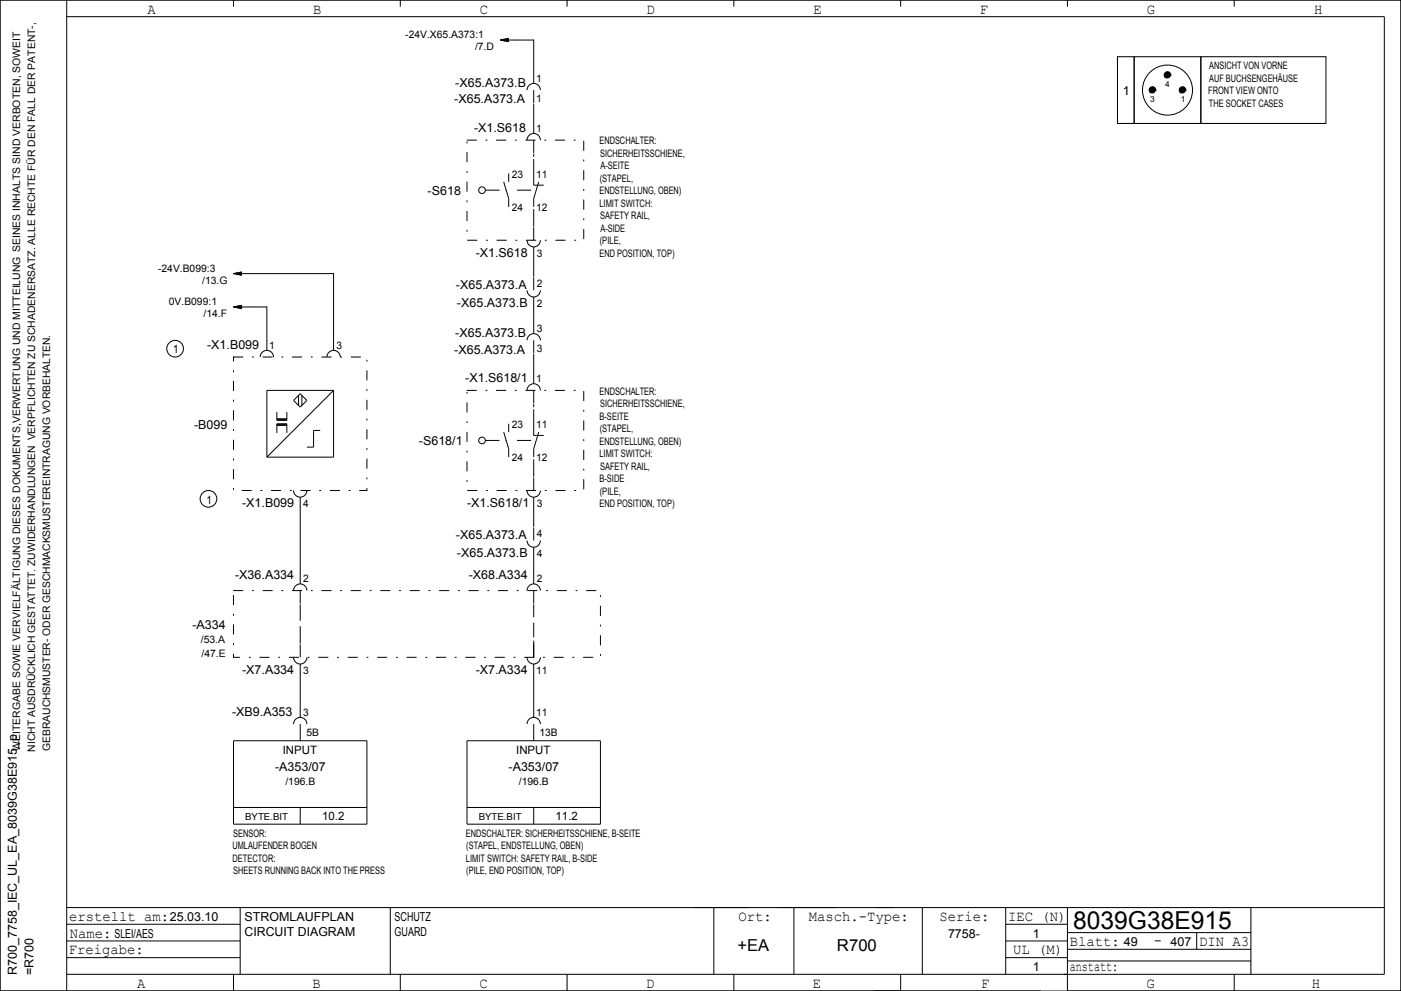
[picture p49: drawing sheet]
<svg xmlns="http://www.w3.org/2000/svg" width="420mm" height="297mm" viewBox="0 0 420 297" stroke-linecap="round" stroke-linejoin="round" font-family="sans-serif">
<defs><g id="words">
<text font-size="7.4" x="321.7" y="278.5">8039G38E915</text>
<g font-size="4.9">
<text x="221" y="285">+EA</text>
<text x="250.9" y="285">R700</text>
</g>
<g font-size="4.4">
<text x="44.3" y="4.2">A</text>
<text x="93.8" y="4.2">B</text>
<text x="143.9" y="4.2">C</text>
<text x="193.9" y="4.2">D</text>
<text x="243.8" y="4.2">E</text>
<text x="293.8" y="4.2">F</text>
<text x="343.8" y="4.2">G</text>
<text x="394" y="4.2">H</text>
<text x="20.7" y="276">erstellt am:</text>
<text x="221.4" y="276">Ort:</text>
<text x="242.5" y="276">Masch.­Type:</text>
<text x="281.6" y="276">Serie:</text>
<text x="302.2" y="276">IEC (N)</text>
<text x="20.9" y="281">Name:</text>
<text x="20.6" y="286">Freigabe:</text>
<text x="303.7" y="286">UL (M)</text>
<text x="320.7" y="283.5">Blatt:</text>
<text x="346" y="283.2">­</text>
<text x="359.5" y="283.5">DIN A3</text>
<text x="320.7" y="291">anstatt:</text>
<text x="41.1" y="296">A</text>
<text x="93.7" y="296">B</text>
<text x="143.7" y="296">C</text>
<text x="193.7" y="296">D</text>
<text x="243.7" y="296">E</text>
<text x="294.1" y="296">F</text>
<text x="343.7" y="296">G</text>
<text x="393.3" y="296">H</text>
</g>
<g font-size="3.7">
<text x="136.5" y="26">­X65.A373.B</text>
<text x="336.6" y="28.5">1</text>
<text x="136.2" y="31">­X65.A373.A</text>
<text x="142.1" y="39.5">­X1.S618</text>
<text x="128.2" y="58.5">­S618</text>
<text x="142.6" y="77">­X1.S618</text>
<text x="136.7" y="86.5">­X65.A373.A</text>
<text x="137" y="92">­X65.A373.B</text>
<text x="136.5" y="101">­X65.A373.B</text>
<text x="62.1" y="104.5">­X1.B099</text>
<text x="136.2" y="106">­X65.A373.A</text>
<text x="139.5" y="114.5">­X1.S618/1</text>
<text x="58.2" y="128.5">­B099</text>
<text x="125.6" y="133.5">­S618/1</text>
<text x="72.6" y="152">­X1.B099</text>
<text x="140" y="152">­X1.S618/1</text>
<text x="136.7" y="161.5">­X65.A373.A</text>
<text x="137" y="167">­X65.A373.B</text>
<text x="70.5" y="173.5">­X36.A334</text>
<text x="140.5" y="173.5">­X68.A334</text>
<text x="57.7" y="188.5">­A334</text>
<text x="72.6" y="202">­X7.A334</text>
<text x="142.6" y="202">­X7.A334</text>
<text x="69.6" y="214.5">­XB9.A353</text>
<text x="82.4" y="231">­A353/07</text>
<text x="152.4" y="231">­A353/07</text>
<text x="50.9" y="276">25.03.10</text>
<text x="73.3" y="276">STROMLAUFPLAN</text>
<text x="118.3" y="276">SCHUTZ</text>
<text x="34.3" y="281">SLEI/AES</text>
<text x="73.3" y="280.5">CIRCUIT DIAGRAM</text>
<text x="118.3" y="280.5">GUARD</text>
<text x="284.2" y="281">7758­</text>
<text x="309.6" y="281">1</text>
<text x="336.9" y="283.5">49</text>
<text x="350.9" y="283.5">407</text>
<text x="5" y="292.3" transform="rotate(-90 5 292.3)">R700_7758_IEC_UL_EA_8039G38E915_p</text>
<text x="10" y="292.2" transform="rotate(-90 10 292.2)">=R700</text>
<text x="309.6" y="291">1</text>
</g>
<g font-size="3.5">
<text x="51.9" y="105.9">1</text>
<text x="61.9" y="150.9">1</text>
<text x="84.7" y="225.9">INPUT</text>
<text x="154.7" y="225.9">INPUT</text>
<text x="96.5" y="245.9">10.2</text>
<text x="166.5" y="245.9">11.2</text>
</g>
<g font-size="3.1">
<text x="121.5" y="11.5">­24V.X65.A373:1</text>
<text x="142.4" y="15">/7.D</text>
<text x="362.5" y="20.7">ANSICHT VON VORNE</text>
<text x="160.7" y="24.5">1</text>
<text x="362.2" y="28.3">FRONT VIEW ONTO</text>
<text x="362.5" y="24.5">AUF BUCHSENGEHÄUSE</text>
<text x="160.7" y="30.5">1</text>
<text x="362.4" y="32">THE SOCKET CASES</text>
<text x="160.7" y="39.5">1</text>
<text x="179.7" y="43.3">ENDSCHALTER:</text>
<text x="179.9" y="47">SICHERHEITSSCHIENE,</text>
<text x="153.4" y="53.3">23</text>
<text x="160.7" y="53.3">11</text>
<text x="180" y="50.8">A­SEITE</text>
<text x="179.7" y="58.3">ENDSTELLUNG, OBEN)</text>
<text x="179.8" y="54.5">(STAPEL,</text>
<text x="153.4" y="63.3">24</text>
<text x="160.7" y="63.3">12</text>
<text x="179.7" y="62">LIMIT SWITCH:</text>
<text x="179.9" y="65.8">SAFETY RAIL,</text>
<text x="180" y="69.5">A­SIDE</text>
<text x="160.9" y="77">3</text>
<text x="179.7" y="77">END POSITION, TOP)</text>
<text x="179.8" y="73.3">(PILE,</text>
<text x="47.4" y="81.5">­24V.B099:3</text>
<text x="60.6" y="85">/13.G</text>
<text x="160.9" y="86">2</text>
<text x="50.6" y="91.5">0V.B099:1</text>
<text x="61" y="95">/14.F</text>
<text x="160.9" y="92">2</text>
<text x="160.9" y="99.5">3</text>
<text x="80.7" y="104.5">1</text>
<text x="100.9" y="104.5">3</text>
<text x="160.9" y="105.5">3</text>
<text x="160.7" y="114.5">1</text>
<text x="179.7" y="118.3">ENDSCHALTER:</text>
<text x="179.7" y="125.8">B­SEITE</text>
<text x="179.9" y="122">SICHERHEITSSCHIENE,</text>
<text x="153.4" y="128.2">23</text>
<text x="160.7" y="128.2">11</text>
<text x="179.8" y="129.5">(STAPEL,</text>
<text x="179.7" y="133.3">ENDSTELLUNG, OBEN)</text>
<text x="179.7" y="137">LIMIT SWITCH:</text>
<text x="153.4" y="138.3">24</text>
<text x="160.7" y="138.3">12</text>
<text x="179.9" y="140.8">SAFETY RAIL,</text>
<text x="179.7" y="144.5">B­SIDE</text>
<text x="179.8" y="148.3">(PILE,</text>
<text x="90.9" y="152">4</text>
<text x="160.9" y="152">3</text>
<text x="179.7" y="152">END POSITION, TOP)</text>
<text x="160.9" y="161">4</text>
<text x="160.9" y="167">4</text>
<text x="90.9" y="174.5">2</text>
<text x="160.9" y="174.5">2</text>
<text x="60.2" y="192.6">/53.A</text>
<text x="60.4" y="197">/47.E</text>
<text x="90.9" y="202">3</text>
<text x="160.7" y="202">11</text>
<text x="90.9" y="214.5">3</text>
<text x="160.7" y="214.5">11</text>
<text x="91.9" y="220.5">5B</text>
<text x="161.7" y="220.5">13B</text>
<text x="6" y="225" transform="rotate(-90 6 225)">WEITERGABE SOWIE VERVIELFÄLTIGUNG DIESES DOKUMENTS,VERWERTUNG UND MITTEILUNG SEINES INHALTS SIND VERBOTEN, SOWEIT</text>
<text x="10.5" y="225.3" transform="rotate(-90 10.5 225.3)">NICHT AUSDRÜCKLICH GESTATTET. ZUWIDERHANDLUNGEN VERPFLICHTEN ZU SCHADENERSATZ. ALLE RECHTE FÜR DEN FALL DER PATENT­,</text>
<text x="15" y="225.1" transform="rotate(-90 15 225.1)">GEBRAUCHSMUSTER­ ODER GESCHMACKSMUSTEREINTRAGUNG VORBEHALTEN.</text>
<text x="85.5" y="235.4">/196.B</text>
<text x="155.5" y="235.4">/196.B</text>
<text x="69.9" y="250.7">SENSOR:</text>
<text x="139.7" y="250.7">ENDSCHALTER: SICHERHEITSSCHIENE, B­SEITE</text>
<text x="69.7" y="254.5">UMLAUFENDER BOGEN</text>
<text x="139.8" y="254.5">(STAPEL, ENDSTELLUNG, OBEN)</text>
<text x="69.7" y="258.3">DETECTOR:</text>
<text x="69.9" y="262">SHEETS RUNNING BACK INTO THE PRESS</text>
<text x="139.7" y="258.3">LIMIT SWITCH: SAFETY RAIL, B­SIDE</text>
<text x="139.8" y="262">(PILE, END POSITION, TOP)</text>
</g>
<g font-size="2.9">
<text x="73.5" y="245.7">BYTE.BIT</text>
<text x="143.5" y="245.7">BYTE.BIT</text>
</g>
<g font-size="2.5">
<text x="349.3" y="26">4</text>
<text x="344.8" y="30.5">3</text>
<text x="353.9" y="30.5">1</text>
</g>
</g></defs>
<path d="M140 42h35v30h-35zM70 107h40v40h-40zM140 117h35v30h-35zM70 177h110v20h-110z" fill="none" stroke="#000" stroke-width=".3" stroke-dasharray="2.8 2.8 .4 2.8"/>
<path d="M160 52v-5M160 67v-5M160 127v-5M160 142v-5M90 192v-10M160 197v-15" fill="none" stroke="#000" stroke-width=".3" stroke-dasharray="4.2 1.8"/>
<g fill="none" stroke="#000" stroke-width=".3">
<path d="M0 0h420v297h-420zM20 0v297M20 5h395v287h-395M70 0v2M120 0v2M149.9 12h10.1v13M149.9 12l2.6 .5M150.5 11.9h2M150.6 12.1h1.9M151 12.2h1.5M151 11.8h1.5M151.5 12.3h1"/>
<path d="M151.5 11.7h1M152.1 12.4h.4M152.1 11.6h.4M152.5 11.5l-2.6 .5M170 0v2M220 0v2M270 0v2M320 0v2M335 17h5v20h-5zM340 17h20v20h-20zM360 17h37.5v20h-37.5zM370 0v2"/>
<path d="M158 27a2 2 0 0 1 2-2 2 2 0 0 1 2 2M160 27v3.9M160 31.1v8.9M151 54.5l1.5 5v2.5M152.5 52v2.5M158 42a2 2 0 0 1 2-2 2 2 0 0 1 2 2M160 42v3.9M160 46.1v.9M160 52v3.5h3M161.5 54.5l-1.5 5v2.5M158 72a2 2 0 0 0 2 2 2 2 0 0 0 2-2M160 67v.9"/>
<path d="M160 68.1v3.9M160 74v8.9M69.9 92h10.1v13M69.9 82h30.1v23M69.9 92l2.6 .5M69.9 82l2.6 .5M70.5 91.9h2M70.5 81.9h2M70.6 92.1h1.9M70.6 82.1h1.9M71 92.2h1.5M71 91.8h1.5"/>
<path d="M71 82.2h1.5M71 81.8h1.5M71.5 92.3h1M71.5 91.7h1M71.5 82.3h1M71.5 81.7h1M72.1 92.4h.4M72.1 91.6h.4M72.1 82.4h.4M72.1 81.6h.4M72.5 91.5l-2.6 .5M72.5 81.5l-2.6 .5"/>
<path d="M158 87a2 2 0 0 0 2 2 2 2 0 0 0 2-2M160 83.1v3.9M160 89v11M78 107a2 2 0 0 1 2-2 2 2 0 0 1 2 2M89.5 118.5v3M90 118l2 2-2 2-2-2zM90.5 118.5v3M98 107a2 2 0 0 1 2-2 2 2 0 0 1 2 2M100 117h-20v20M100 117v20h-20M100 117l-20 20M158 102a2 2 0 0 1 2-2 2 2 0 0 1 2 2"/>
<path d="M158 117a2 2 0 0 1 2-2 2 2 0 0 1 2 2M160 102v3.9M160 106.1v8.9M160 117v3.9M83 123.5v2.5h3v-2.5M83 129.7v-2.7h3v2.7M83 127.5h3M83 127.3h3M83 125.7h3M83 125.5h3M96 129h-2v5h-2M151 129.5l1.5 5v2.5"/>
<path d="M152.5 127v2.5M160 121.1v.9M160 127v3.5h3M161.5 129.5l-1.5 5v2.5M88 147a2 2 0 0 0 2 2 2 2 0 0 0 2-2M90 149v26M158 147a2 2 0 0 0 2 2 2 2 0 0 0 2-2M160 142v.9M160 143.1v3.9M160 149v8.9M160 158.1v3.9M88 177a2 2 0 0 1 2-2 2 2 0 0 1 2 2"/>
<path d="M90 177v3.9M158 162a2 2 0 0 0 2 2 2 2 0 0 0 2-2M158 177a2 2 0 0 1 2-2 2 2 0 0 1 2 2M160 164v11M160 177v3.9M88 197a2 2 0 0 0 2 2 2 2 0 0 0 2-2M90 181.1v.9M90 192v.9M90 193.1v3.9M90 199v16M158 197a2 2 0 0 0 2 2 2 2 0 0 0 2-2M160 181.1v.9"/>
<path d="M160 192v.9M160 193.1v3.9M160 199v16M88 217a2 2 0 0 1 2-2 2 2 0 0 1 2 2M90 217v5M158 217a2 2 0 0 1 2-2 2 2 0 0 1 2 2M160 217v5M70 222h40v25h-40zM140 222h40v25h-40zM70 242h40M90 242v5M140 242h40"/>
<path d="M160 242v5M20 277h52M20 272h395M72 272v20M117 272v20M214 272v20M238 272v20M276.5 272v20M301.5 272v20M301.5 277h18.5M320 272v25h100v-297h-420v297h312M320 279.5h55"/>
<path d="M358.7 279.5v5M375 272v20M20 287h52M20 282h52M70 292v5M120 292v5M170 292v5M220 292v5M270 292v5M301.5 287h18.5M301.5 282h18.5M320 284.5h55"/>
<path d="M320 288h55M370 292v5"/>
<circle cx="350" cy="27" r="7.5"/>
<circle cx="144.5" cy="57" r="1"/>
<circle cx="52.5" cy="104.5" r="2.5"/>
<circle cx="144.5" cy="132" r="1"/>
<circle cx="62.5" cy="149.5" r="2.5"/>
</g>
<g fill="#000" stroke="#000" stroke-width=".3" stroke-dasharray="4.2 1.8">
<circle cx="345.5" cy="27" r="1"/>
<circle cx="350" cy="22.5" r="1"/>
<circle cx="354.5" cy="27" r="1"/>
</g>
<path d="M145.5 57h6.2M155 57h5.5M145.5 132h6.2M155 132h5.5" fill="none" stroke="#000" stroke-width=".3" stroke-dasharray="4.2 1.8" stroke-linecap="butt"/>
<use href="#words"/>
</svg>
